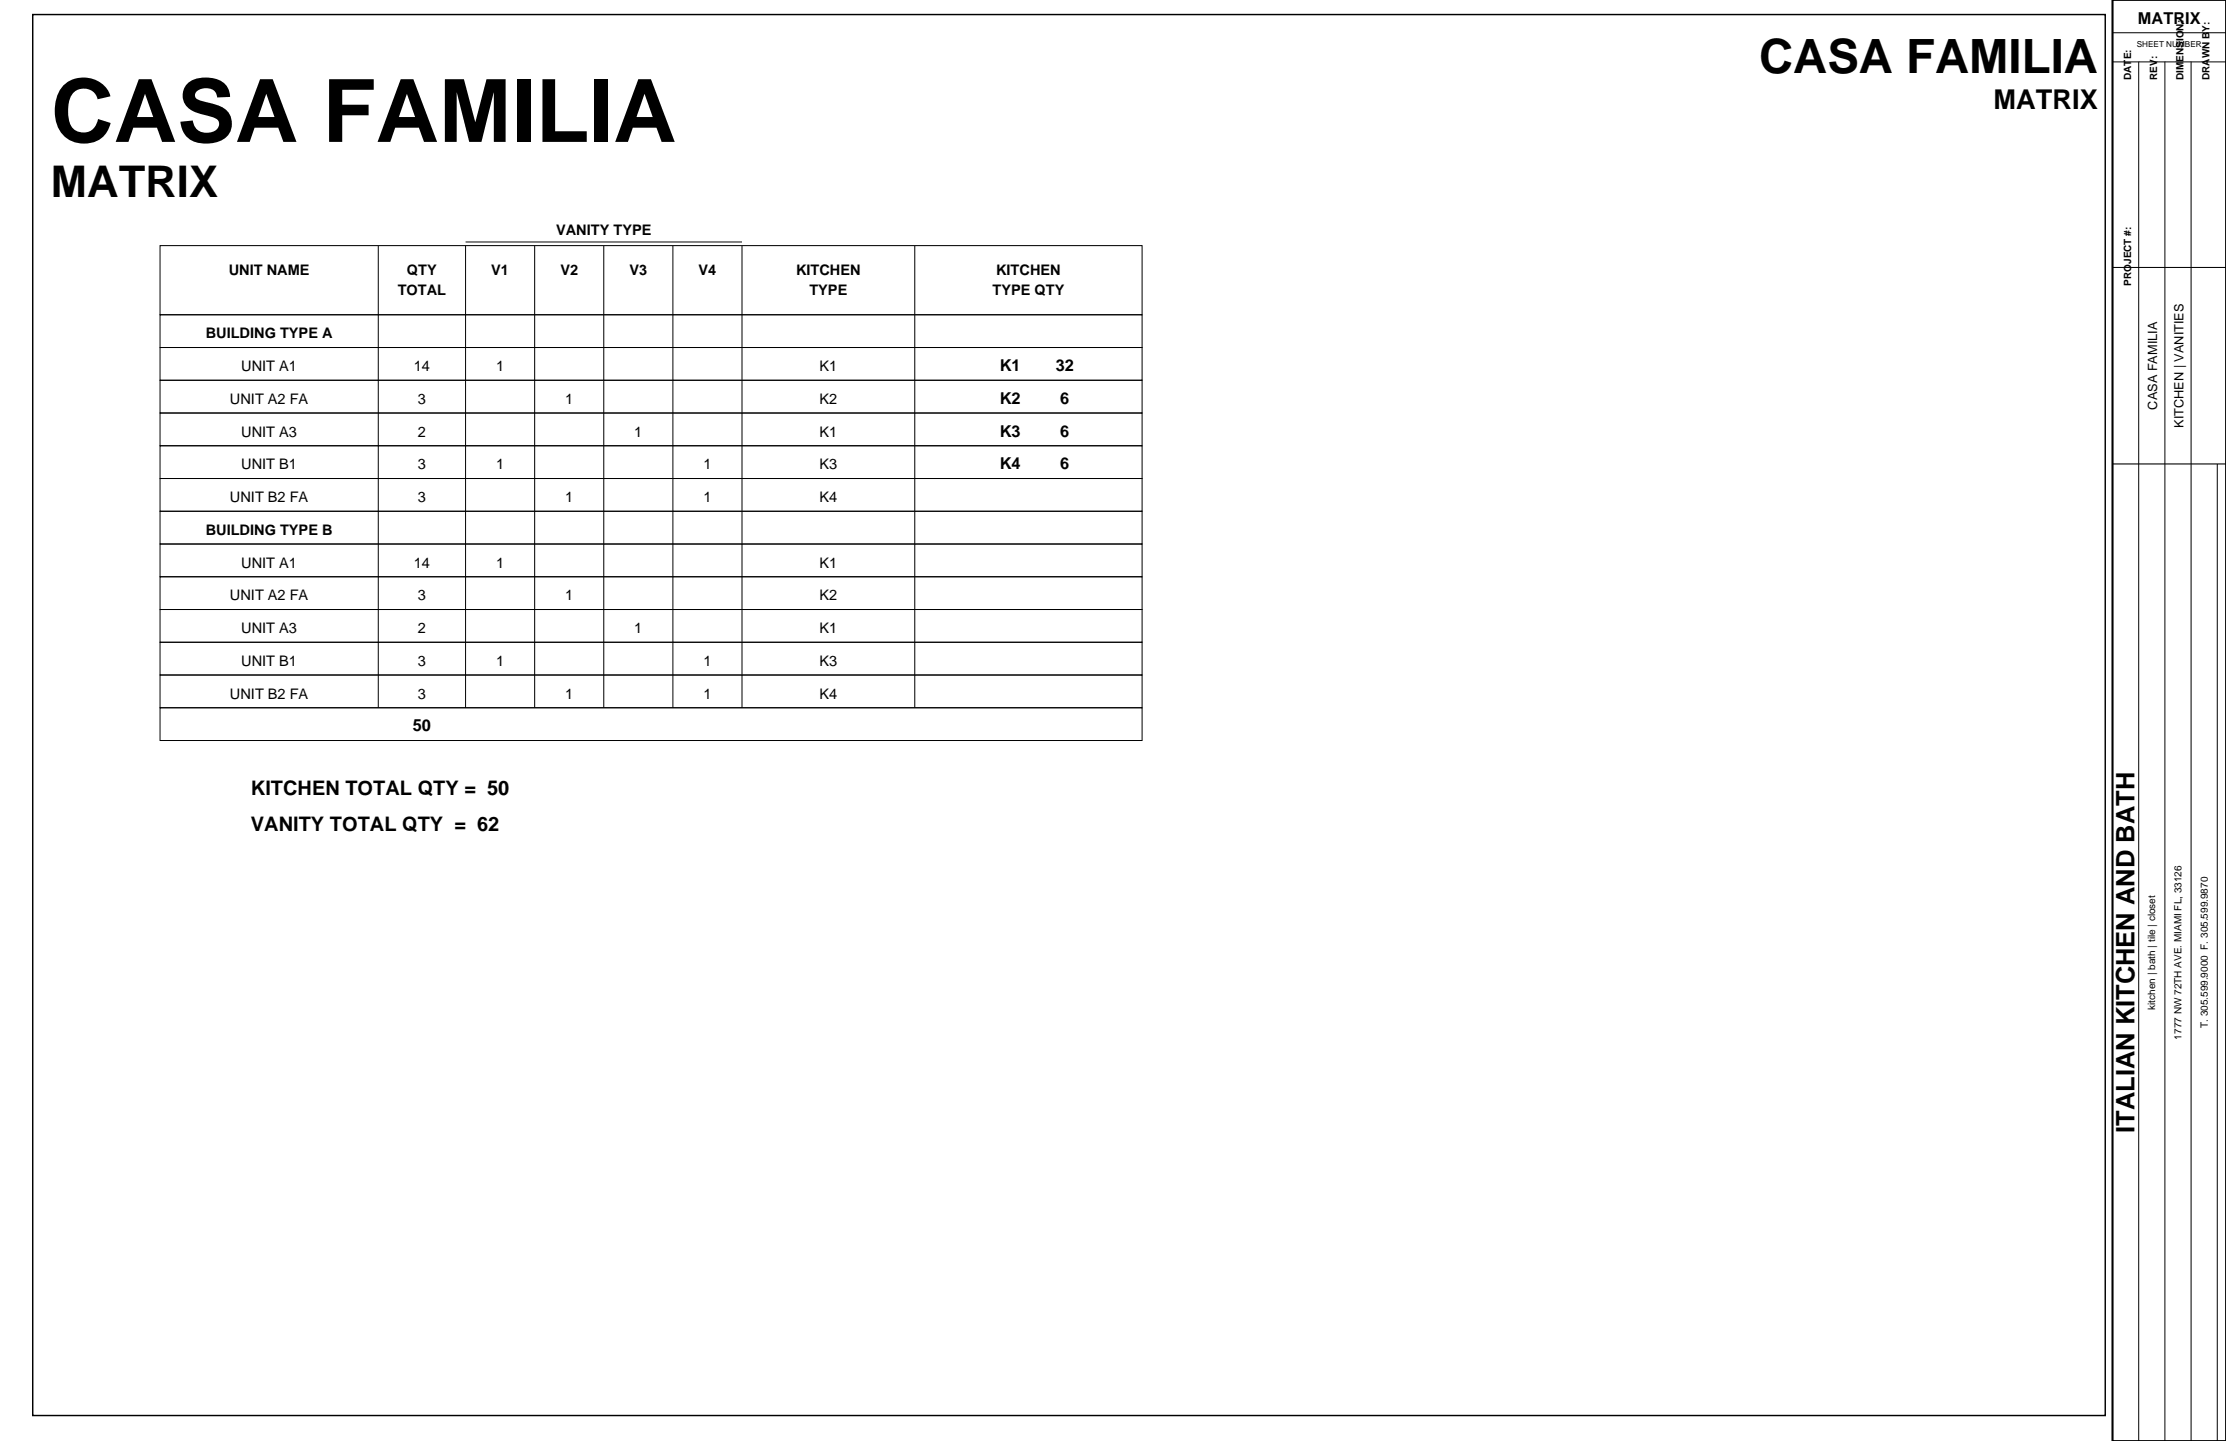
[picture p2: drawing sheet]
<svg xmlns="http://www.w3.org/2000/svg" width="432mm" height="279mm" viewBox="0 0 432 279" stroke-linecap="round" stroke-linejoin="round" font-family="sans-serif">
<defs><g id="words">
<text font-size="16.9" x="9.9" y="27.5">CASA FAMILIA</text>
<text font-size="9.2" x="341.2" y="14.1">CASA FAMILIA</text>
<text font-size="8.5" x="9.9" y="38.1">MATRIX</text>
<text font-size="5.3" x="386.7" y="21.2">MATRIX</text>
<text font-size="4.9" x="414.1" y="219.7" transform="rotate(-90 414.1 219.7)">ITALIAN KITCHEN AND BATH</text>
<g font-size="3.9">
<text x="48.7" y="154.2">KITCHEN TOTAL QTY = 50</text>
<text x="48.7" y="161.2">VANITY TOTAL QTY = 62</text>
</g>
<g font-size="3.2">
<text x="414.7" y="4.6">MATRIX</text>
<text x="193.9" y="72">K1</text>
<text x="204.8" y="72">32</text>
<text x="193.9" y="78.3">K2</text>
<text x="205.7" y="78.3">6</text>
<text x="193.9" y="84.7">K3</text>
<text x="205.7" y="84.7">6</text>
<text x="193.9" y="91">K4</text>
<text x="205.7" y="91">6</text>
<text x="80.1" y="141.8">50</text>
</g>
<g font-size="2.8">
<text x="107.9" y="45.5">VANITY TYPE</text>
<text x="44.4" y="53.3">UNIT NAME</text>
<text x="78.9" y="53.3">QTY</text>
<text x="95.3" y="53.3">V1</text>
<text x="108.7" y="53.3">V2</text>
<text x="122.1" y="53.3">V3</text>
<text x="135.5" y="53.3">V4</text>
<text x="154.4" y="53.3">KITCHEN</text>
<text x="193.2" y="53.3">KITCHEN</text>
<text x="77.1" y="57.2">TOTAL</text>
<text x="157" y="57.2">TYPE</text>
<text x="192.5" y="57.2">TYPE QTY</text>
<text x="39.9" y="65.6">BUILDING TYPE A</text>
<text x="46.8" y="72">UNIT A1</text>
<text x="80.3" y="72">14</text>
<text x="96.2" y="72">1</text>
<text x="159" y="72">K1</text>
<text x="44.6" y="78.3">UNIT A2 FA</text>
<text x="81.1" y="78.3">3</text>
<text x="109.6" y="78.3">1</text>
<text x="159" y="78.3">K2</text>
<text x="46.8" y="84.7">UNIT A3</text>
<text x="81.1" y="84.7">2</text>
<text x="123" y="84.7">1</text>
<text x="159" y="84.7">K1</text>
<text x="46.8" y="91">UNIT B1</text>
<text x="81.1" y="91">3</text>
<text x="96.2" y="91">1</text>
<text x="136.4" y="91">1</text>
<text x="159" y="91">K3</text>
<text x="44.6" y="97.4">UNIT B2 FA</text>
<text x="81.1" y="97.4">3</text>
<text x="109.6" y="97.4">1</text>
<text x="136.4" y="97.4">1</text>
<text x="159" y="97.4">K4</text>
<text x="39.9" y="103.7">BUILDING TYPE B</text>
<text x="46.8" y="110.1">UNIT A1</text>
<text x="80.3" y="110.1">14</text>
<text x="96.2" y="110.1">1</text>
<text x="159" y="110.1">K1</text>
<text x="44.6" y="116.4">UNIT A2 FA</text>
<text x="81.1" y="116.4">3</text>
<text x="109.6" y="116.4">1</text>
<text x="159" y="116.4">K2</text>
<text x="46.8" y="122.8">UNIT A3</text>
<text x="81.1" y="122.8">2</text>
<text x="123" y="122.8">1</text>
<text x="159" y="122.8">K1</text>
<text x="46.8" y="129.1">UNIT B1</text>
<text x="81.1" y="129.1">3</text>
<text x="96.2" y="129.1">1</text>
<text x="136.4" y="129.1">1</text>
<text x="159" y="129.1">K3</text>
<text x="44.6" y="135.5">UNIT B2 FA</text>
<text x="81.1" y="135.5">3</text>
<text x="109.6" y="135.5">1</text>
<text x="136.4" y="135.5">1</text>
<text x="159" y="135.5">K4</text>
</g>
<g font-size="2.5">
<text x="418.5" y="79.4" transform="rotate(-90 418.5 79.4)">CASA FAMILIA</text>
<text x="423.5" y="83" transform="rotate(-90 423.5 83)">KITCHEN | VANITIES</text>
</g>
<g font-size="1.9">
<text x="413.4" y="15.5" transform="rotate(-90 413.4 15.5)">DATE:</text>
<text x="418.5" y="15.5" transform="rotate(-90 418.5 15.5)">REV:</text>
<text x="423.5" y="15.5" transform="rotate(-90 423.5 15.5)">DIMENSION:</text>
<text x="428.6" y="15.5" transform="rotate(-90 428.6 15.5)">DRAWN BY:</text>
<text x="413.4" y="55.4" transform="rotate(-90 413.4 55.4)">PROJECT #:</text>
<text x="418.1" y="195.8" transform="rotate(-90 418.1 195.8)">kitchen | bath | tile | closet</text>
<text x="423.2" y="201.6" transform="rotate(-90 423.2 201.6)">1777 NW 72TH AVE. MIAMI FL, 33126</text>
<text x="428.2" y="199.3" transform="rotate(-90 428.2 199.3)">T. 305.599.9000 F. 305.599.9870</text>
</g>
<text font-size="1.6" x="414.5" y="9.2">SHEET NUMBER</text>
</g></defs>
<path d="M409.8 0h22v279.4h-22z" fill-rule="evenodd" fill="#fff" stroke="#000" stroke-width=".35"/>
<path d="M409.8 90h22" fill="none" stroke="#000" stroke-width=".21"/>
<g fill="none" stroke="#000" stroke-width=".19">
<path d="M409.8 12h22M409.8 6.4h22M414.9 12v267.4M419.9 12v267.4M425 12v267.4M31 47.6h190.5v13.4h-190.5zM73.4 47.6v89.6M90.3 46.9h53.6M90.3 47.6v89.6M103.7 47.6v89.6M117.1 47.6v89.6M130.5 47.6v89.6"/>
<path d="M143.9 47.6v89.6M177.4 47.6v89.6M409.8 51.9h22M31 61h190.5v6.4h-190.5zM31 67.4h190.5v6.3h-190.5zM31 73.7h190.5v6.4h-190.5zM31 80.1h190.5v6.3h-190.5zM31 86.4h190.5v6.4h-190.5zM31 92.8h190.5v6.3h-190.5zM31 99.1h190.5v6.4h-190.5zM430.1 90v189.4M31 105.5h190.5v6.3h-190.5z"/>
<path d="M31 111.8h190.5v6.4h-190.5zM31 118.2h190.5v6.3h-190.5zM31 124.5h190.5v6.4h-190.5zM31 130.9h190.5v6.3h-190.5zM31 137.2h190.5v6.4h-190.5z"/>
</g>
<path d="M6.3 2.8h402.1v271.7h-402.1zM409.8 0v279.4" fill="none" stroke="#000" stroke-width=".28"/>
<use href="#words"/>
</svg>
